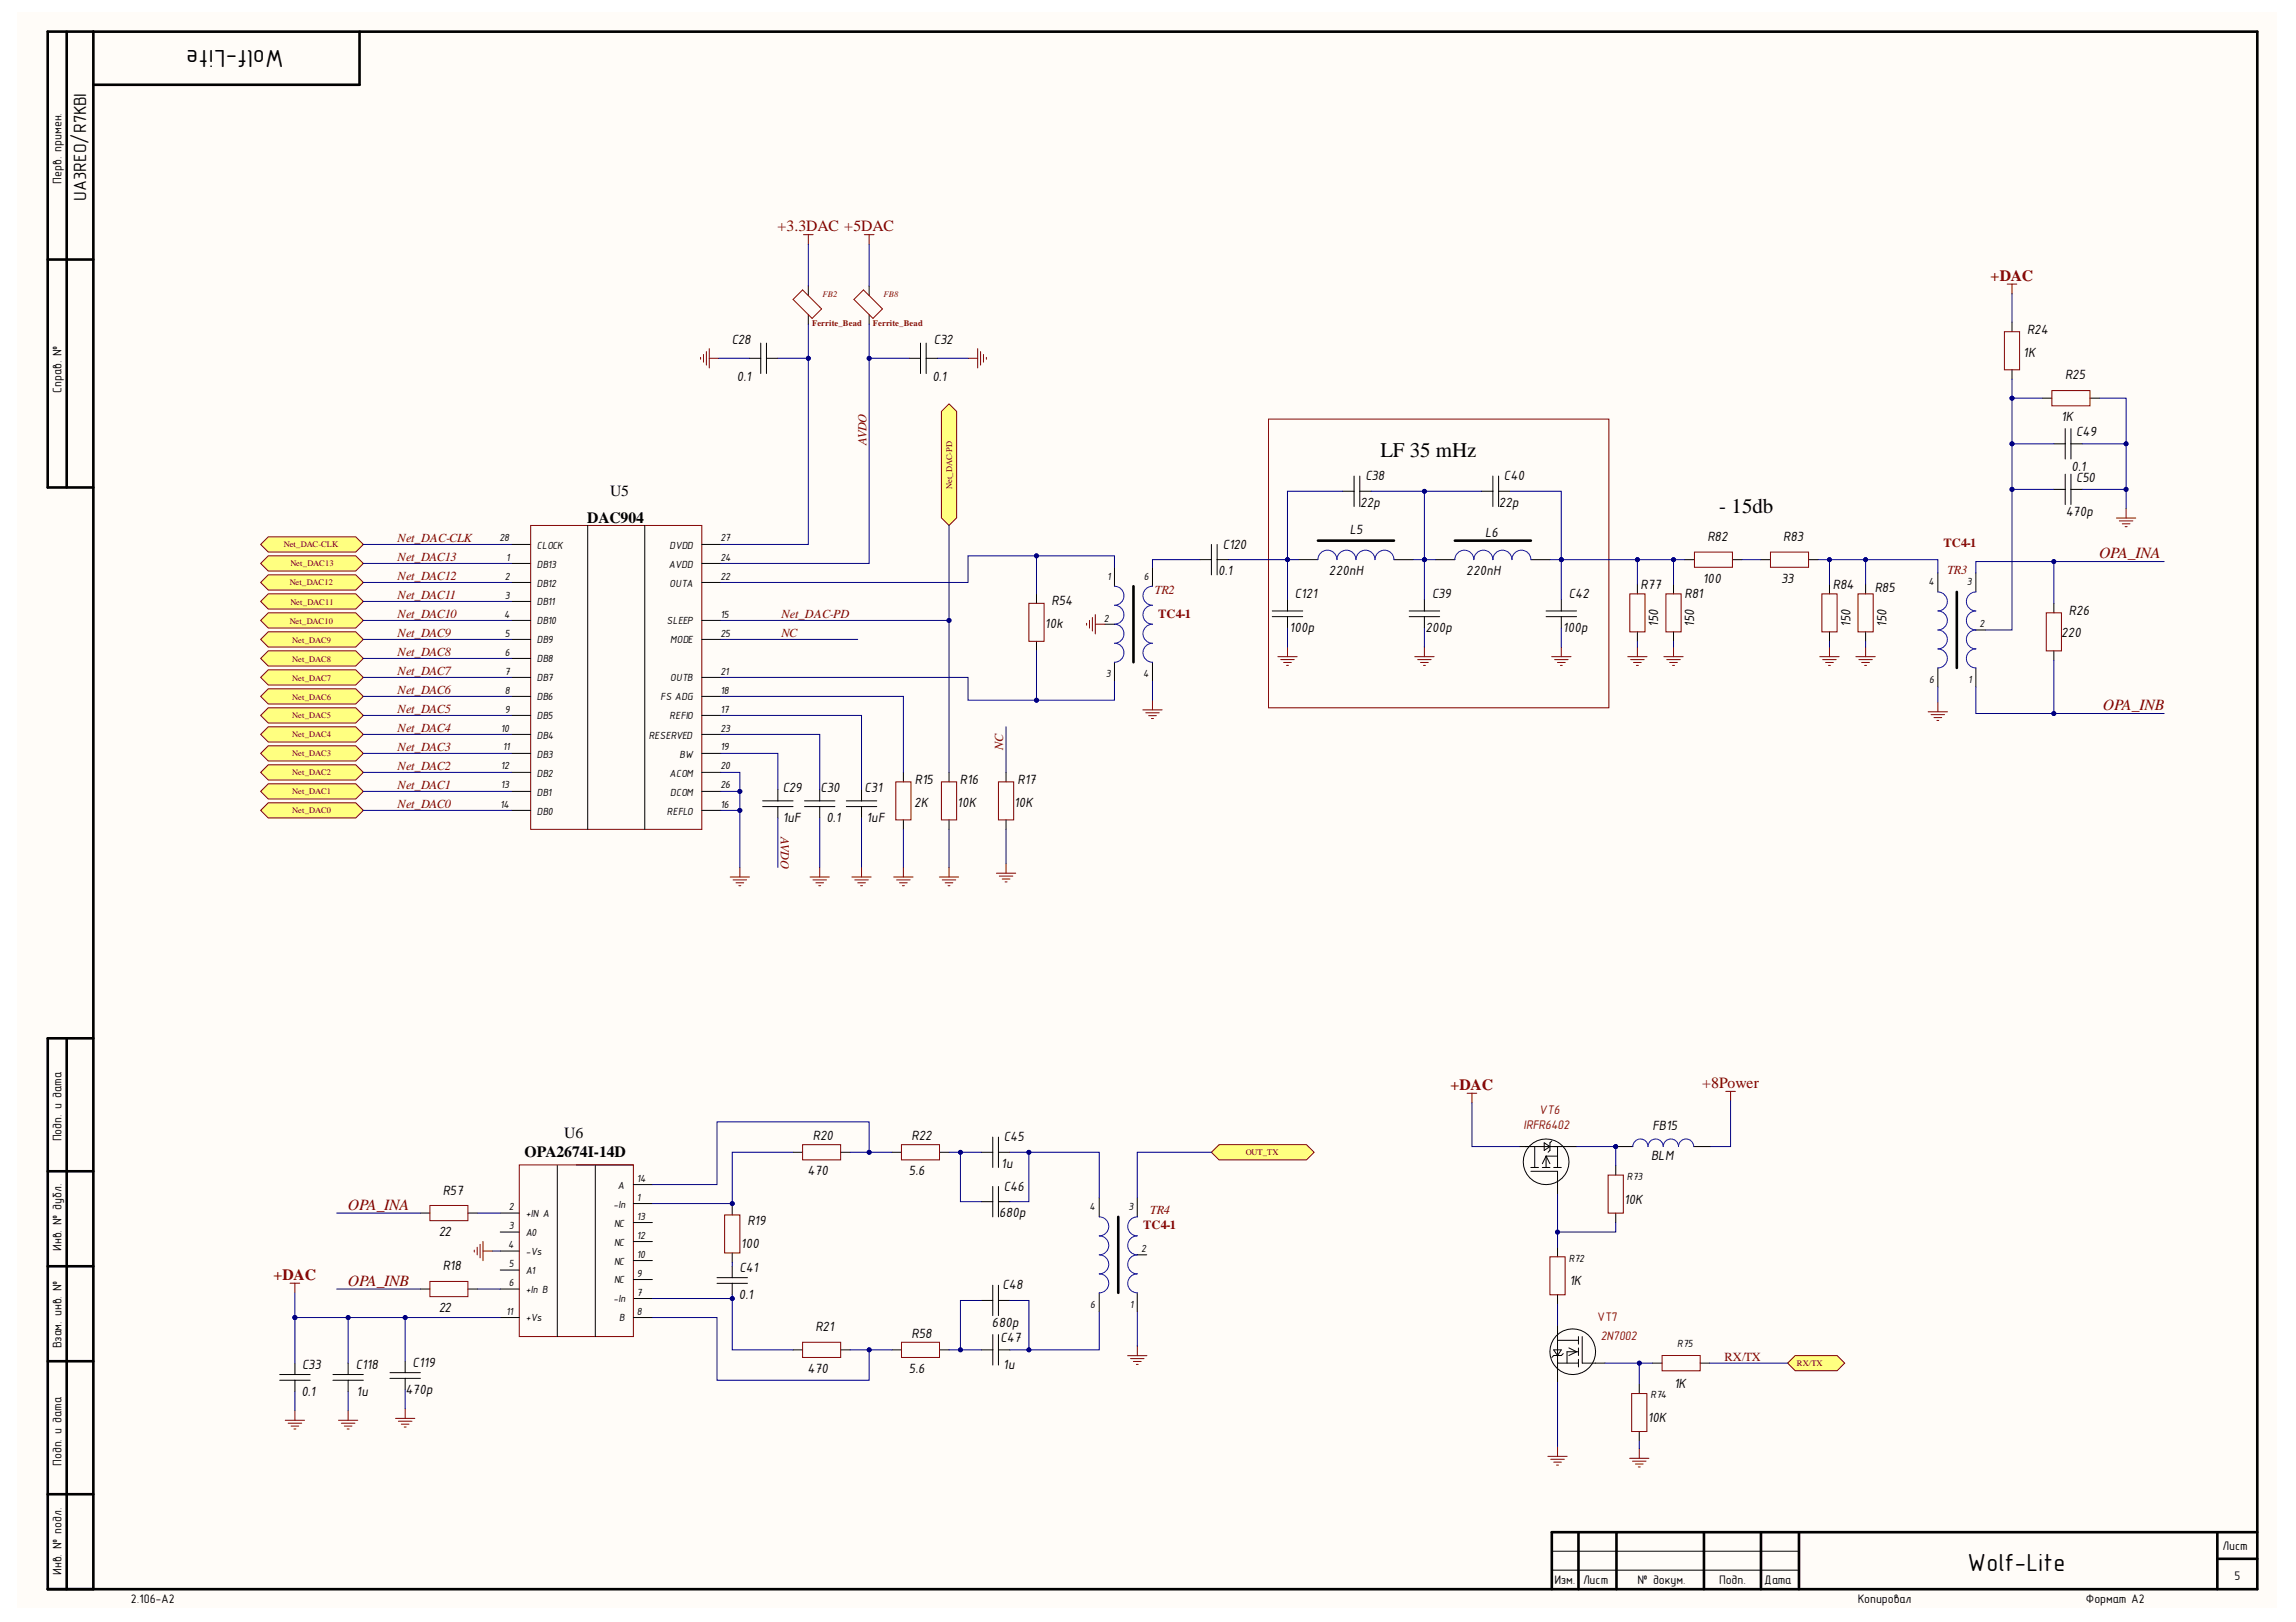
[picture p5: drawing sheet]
<svg xmlns="http://www.w3.org/2000/svg" width="297mm" height="210mm" viewBox="0 0 297 210" stroke-linecap="round" stroke-linejoin="round" font-family="sans-serif">
<defs><g id="words">
<g font-size="3.2">
<text x="36.7" y="6.4" transform="rotate(-180 36.7 6.4)">Wolf-Lite</text>
<text x="254.6" y="203.3">Wolf-Lite</text>
</g>
<g font-size="2.7">
<text x="178.6" y="59.1">LF 35 mHz</text>
<text x="222.4" y="66.4">- 15db</text>
</g>
<text font-size="2.3" x="11.2" y="26" transform="rotate(-90 11.2 26)">UA3REO/R7KBI</text>
<g font-size="2" fill="#800000">
<text x="100.6" y="29.9">+3.3DAC +5DAC</text>
<text x="257.5" y="36.3">+DAC</text>
<text x="271.6" y="72.3">OPA_INA</text>
<text x="272.1" y="91.9">OPA_INB</text>
<text x="187.6" y="141.1">+DAC</text>
<text x="220.2" y="140.8">+8Power</text>
<text x="45" y="156.5">OPA_INA</text>
<text x="35.4" y="165.7">+DAC</text>
<text x="45" y="166.4">OPA_INB</text>
</g>
<g font-size="2">
<text x="78.9" y="64.2">U5</text>
<text x="76" y="67.6">DAC904</text>
<text x="67.8" y="149.7">OPA2674I-14D</text>
<text x="73" y="147.2">U6</text>
</g>
<g font-size="1.9">
<text x="94.7" y="44.5">C28</text>
<text x="120.8" y="44.5">C32</text>
<text x="261.7" y="46.1">1K</text>
<text x="262.3" y="43.2">R24</text>
<text x="95.3" y="49.4">0.1</text>
<text x="120.6" y="49.4">0.1</text>
<text x="267.2" y="49.1">R25</text>
<text x="266.7" y="54.5">1K</text>
<text x="268.6" y="56.5">C49</text>
<text x="176" y="65.6">22p</text>
<text x="176.6" y="62.1">C38</text>
<text x="193.9" y="65.6">22p</text>
<text x="194.6" y="62.1">C40</text>
<text x="268" y="60.9">0.1</text>
<text x="268.6" y="62.4">C50</text>
<text x="158.2" y="71">C120</text>
<text x="174.6" y="69.1">L5</text>
<text x="192.1" y="69.5">L6</text>
<text x="220.9" y="70">R82</text>
<text x="230.7" y="70">R83</text>
<text x="267.2" y="66.8">470p</text>
<text x="157.6" y="74.5">0.1</text>
<text x="167.5" y="77.3">C121</text>
<text x="171.9" y="74.5">220nH</text>
<text x="185.3" y="77.3">C39</text>
<text x="189.7" y="74.5">220nH</text>
<text x="203" y="77.3">C42</text>
<text x="212.3" y="76.2">R77</text>
<text x="217.9" y="77.3">R81</text>
<text x="220.3" y="75.4">100</text>
<text x="230.4" y="75.4">33</text>
<text x="237.1" y="76.2">R84</text>
<text x="242.5" y="76.7">R85</text>
<text x="135.2" y="81.3">10k</text>
<text x="136" y="78.4">R54</text>
<text x="166.8" y="81.8">100p</text>
<text x="184.4" y="81.8">200p</text>
<text x="202.2" y="81.8">100p</text>
<text x="214.5" y="81.1" transform="rotate(-90 214.5 81.1)">150</text>
<text x="219.2" y="81.1" transform="rotate(-90 219.2 81.1)">150</text>
<text x="239.4" y="81.1" transform="rotate(-90 239.4 81.1)">150</text>
<text x="244.1" y="81.1" transform="rotate(-90 244.1 81.1)">150</text>
<text x="266.7" y="82.5">220</text>
<text x="267.7" y="79.6">R26</text>
<text x="118.4" y="101.4">R15</text>
<text x="124.2" y="101.4">R16</text>
<text x="131.6" y="101.4">R17</text>
<text x="101.3" y="102.4">C29</text>
<text x="101.3" y="106.4">1uF</text>
<text x="106.2" y="102.4">C30</text>
<text x="106.9" y="106.4">0.1</text>
<text x="111.8" y="102.4">C31</text>
<text x="112.1" y="106.4">1uF</text>
<text x="118.3" y="104.4">2K</text>
<text x="123.9" y="104.4">10K</text>
<text x="131.2" y="104.4">10K</text>
<text x="105.2" y="147.5">R20</text>
<text x="117.9" y="147.5">R22</text>
<text x="129.9" y="147.7">C45</text>
<text x="213.8" y="146.2">FB15</text>
<text x="57.3" y="154.6">R57</text>
<text x="104.5" y="152.1">470</text>
<text x="117.6" y="152.1">5.6</text>
<text x="129.5" y="151.1">1u</text>
<text x="129.9" y="154.1">C46</text>
<text x="210.1" y="155.8">10K</text>
<text x="213.6" y="150.1">BLM</text>
<text x="56.8" y="160">22</text>
<text x="95.8" y="161.4">100</text>
<text x="96.7" y="158.5">R19</text>
<text x="129.3" y="157.5">680p</text>
<text x="57.3" y="164.4">R18</text>
<text x="95.7" y="164.7">C41</text>
<text x="129.7" y="166.9">C48</text>
<text x="203" y="166.4">1K</text>
<text x="56.8" y="169.8">22</text>
<text x="95.6" y="168">0.1</text>
<text x="105.5" y="172.3">R21</text>
<text x="117.9" y="173.1">R58</text>
<text x="128.3" y="171.8">680p</text>
<text x="129.4" y="173.7">C47</text>
<text x="39.1" y="177.2">C33</text>
<text x="46" y="177.2">C118</text>
<text x="53.4" y="176.9">C119</text>
<text x="104.5" y="177.7">470</text>
<text x="117.6" y="177.7">5.6</text>
<text x="129.8" y="177.2">1u</text>
<text x="216.6" y="179.6">1K</text>
<text x="39" y="180.6">0.1</text>
<text x="46.1" y="180.6">1u</text>
<text x="52.5" y="180.4">470p</text>
<text x="213.2" y="184">10K</text>
</g>
<g font-size="1.6">
<text x="8" y="23.7" transform="rotate(-90 8 23.7)">Перв. примен.</text>
<text x="8" y="50.8" transform="rotate(-90 8 50.8)">Справ. №</text>
<text x="8" y="147.7" transform="rotate(-90 8 147.7)">Подп. и дата</text>
<text x="8" y="161.9" transform="rotate(-90 8 161.9)">Инв. № дубл.</text>
<text x="8" y="174.5" transform="rotate(-90 8 174.5)">Взам. инв. №</text>
<text x="8" y="189.7" transform="rotate(-90 8 189.7)">Подп. и дата</text>
<text x="8" y="203.8" transform="rotate(-90 8 203.8)">Инв. № подл.</text>
<text x="287.5" y="200.6">Лист</text>
<text x="16.9" y="207.4">2.106-A2</text>
<text x="201.1" y="205">Изм.</text>
<text x="204.8" y="205">Лист</text>
<text x="211.8" y="205">№ докум.</text>
<text x="222.4" y="205">Подп.</text>
<text x="228.2" y="205">Дата</text>
<text x="240.3" y="207.4">Копировал</text>
<text x="269.9" y="207.4">Формат А2</text>
<text x="289.1" y="204.5">5</text>
</g>
<g font-size="1.6" fill="#800000">
<text x="112.1" y="57.6" transform="rotate(-90 112.1 57.6)">AVDO</text>
<text x="51.4" y="70.2">Net_DAC-CLK</text>
<text x="51.4" y="77.5">Net_DAC11</text>
<text x="51.4" y="75.1">Net_DAC12</text>
<text x="51.4" y="72.6">Net_DAC13</text>
<text x="51.4" y="82.4">Net_DAC9</text>
<text x="51.4" y="80">Net_DAC10</text>
<text x="101.1" y="80">Net_DAC-PD</text>
<text x="101.1" y="82.4">NC</text>
<text x="51.4" y="89.8">Net_DAC6</text>
<text x="51.4" y="87.3">Net_DAC7</text>
<text x="51.4" y="84.9">Net_DAC8</text>
<text x="51.4" y="94.8">Net_DAC4</text>
<text x="51.4" y="92.2">Net_DAC5</text>
<text x="51.4" y="99.7">Net_DAC2</text>
<text x="51.4" y="97.2">Net_DAC3</text>
<text x="129.8" y="97" transform="rotate(-90 129.8 97)">NC</text>
<text x="51.4" y="104.6">Net_DAC0</text>
<text x="51.4" y="102.1">Net_DAC1</text>
<text x="101" y="108.3" transform="rotate(90 101 108.3)">AVDO</text>
<text x="223.1" y="176.1">RX/TX</text>
</g>
<g font-size="1.6" fill="#980000">
<text x="251.4" y="70.8">TC4-1</text>
<text x="149.4" y="76.9">TR2</text>
<text x="251.9" y="74.3">TR3</text>
<text x="149.8" y="80">TC4-1</text>
<text x="197.1" y="146.1">IRFR6402</text>
<text x="199.1" y="144.1">VT6</text>
<text x="147.9" y="159.1">TC4-1</text>
<text x="148.8" y="157.1">TR4</text>
<text x="206.7" y="170.9">VT7</text>
<text x="207.1" y="173.4">2N7002</text>
</g>
<g font-size="1.5">
<text x="64.6" y="70.1">28</text>
<text x="69.5" y="71">CLOCK</text>
<text x="86.6" y="71">DVDD</text>
<text x="93.2" y="70.1">27</text>
<text x="65.3" y="75.1">2</text>
<text x="65.3" y="77.5">3</text>
<text x="65.5" y="72.6">1</text>
<text x="69.5" y="73.5">DB13</text>
<text x="69.5" y="75.9">DB12</text>
<text x="86.5" y="73.5">AVDD</text>
<text x="86.6" y="75.9">OUTA</text>
<text x="93.2" y="72.6">24</text>
<text x="93.2" y="75.1">22</text>
<text x="143.2" y="75.1">1</text>
<text x="148" y="75.1">6</text>
<text x="249.5" y="75.7">4</text>
<text x="254.5" y="75.7">3</text>
<text x="65.2" y="80">4</text>
<text x="65.3" y="82.4">5</text>
<text x="69.5" y="78.4">DB11</text>
<text x="69.5" y="80.8">DB10</text>
<text x="69.5" y="83.3">DB9</text>
<text x="86.3" y="80.8">SLEEP</text>
<text x="86.7" y="83.3">MODE</text>
<text x="93.2" y="82.4">25</text>
<text x="93.2" y="80">15</text>
<text x="142.8" y="80.5">2</text>
<text x="256.1" y="81.1">2</text>
<text x="65.3" y="84.9">6</text>
<text x="65.3" y="87.3">7</text>
<text x="65.3" y="89.8">8</text>
<text x="69.5" y="85.7">DB8</text>
<text x="69.5" y="88.2">DB7</text>
<text x="86.7" y="88.2">OUTB</text>
<text x="93.2" y="87.3">21</text>
<text x="93.2" y="89.8">18</text>
<text x="143.1" y="87.6">3</text>
<text x="147.9" y="87.6">4</text>
<text x="249.6" y="88.3">6</text>
<text x="254.6" y="88.3">1</text>
<text x="64.8" y="94.7">10</text>
<text x="65.3" y="92.2">9</text>
<text x="69.5" y="90.6">DB6</text>
<text x="69.5" y="93.1">DB5</text>
<text x="69.5" y="95.6">DB4</text>
<text x="83.9" y="95.6">RESERVED</text>
<text x="85.4" y="90.6">FS ADG</text>
<text x="86.6" y="93.1">REFIO</text>
<text x="93.2" y="94.7">23</text>
<text x="93.2" y="92.2">17</text>
<text x="64.8" y="99.6">12</text>
<text x="65.1" y="97.1">11</text>
<text x="69.5" y="98.1">DB3</text>
<text x="69.5" y="100.5">DB2</text>
<text x="86.6" y="100.5">ACOM</text>
<text x="87.9" y="98.1">BW</text>
<text x="93.2" y="99.6">20</text>
<text x="93.2" y="97.1">19</text>
<text x="64.7" y="104.6">14</text>
<text x="64.8" y="102">13</text>
<text x="69.5" y="103">DB1</text>
<text x="69.5" y="105.4">DB0</text>
<text x="86.3" y="105.4">REFLO</text>
<text x="86.7" y="103">DCOM</text>
<text x="93.2" y="102">26</text>
<text x="93.2" y="104.6">16</text>
<text x="79.9" y="153.8">A</text>
<text x="82.4" y="152.9">14</text>
<text x="82.4" y="155.4">1</text>
<text x="210.5" y="152.7">R73</text>
<text x="65.7" y="161.5">4</text>
<text x="65.8" y="156.6">2</text>
<text x="65.8" y="159.1">3</text>
<text x="68" y="157.5">+IN A</text>
<text x="68" y="159.9">A0</text>
<text x="79.4" y="156.3">-In</text>
<text x="79.4" y="161.2">NC</text>
<text x="79.4" y="158.7">NC</text>
<text x="82.4" y="160.3">12</text>
<text x="82.4" y="157.9">13</text>
<text x="140.9" y="156.6">4</text>
<text x="146" y="156.6">3</text>
<text x="65.8" y="164">5</text>
<text x="65.8" y="166.4">6</text>
<text x="68" y="162.5">-Vs</text>
<text x="68" y="164.9">A1</text>
<text x="68" y="167.4">+In B</text>
<text x="79.4" y="166.1">NC</text>
<text x="79.4" y="163.6">NC</text>
<text x="82.4" y="167.7">7</text>
<text x="82.4" y="165.3">9</text>
<text x="82.4" y="162.8">10</text>
<text x="147.6" y="162">2</text>
<text x="203" y="163.3">R72</text>
<text x="65.5" y="170.2">11</text>
<text x="68" y="171">+Vs</text>
<text x="79.4" y="168.5">-In</text>
<text x="80.1" y="171">B</text>
<text x="82.4" y="170.2">8</text>
<text x="141" y="169.2">6</text>
<text x="146.2" y="169.2">1</text>
<text x="217" y="174.3">R75</text>
<text x="213.5" y="181">R74</text>
</g>
<g font-size="1.1" fill="#980000">
<text x="106.4" y="38.5">FB2</text>
<text x="114.3" y="38.5">FB8</text>
<text x="105.1" y="42.2">Ferrite_Bead</text>
<text x="112.9" y="42.2">Ferrite_Bead</text>
</g>
<g font-size="1.1" fill="#800000">
<text x="123.2" y="63.3" transform="rotate(-90 123.2 63.3)">Net_DAC-PD</text>
<text x="36.7" y="70.8">Net_DAC-CLK</text>
<text x="37.5" y="75.7">Net_DAC12</text>
<text x="37.6" y="73.3">Net_DAC13</text>
<text x="37.5" y="80.7">Net_DAC10</text>
<text x="37.6" y="78.3">Net_DAC11</text>
<text x="37.8" y="83.2">Net_DAC9</text>
<text x="37.8" y="88.1">Net_DAC7</text>
<text x="37.8" y="85.6">Net_DAC8</text>
<text x="37.8" y="95.4">Net_DAC4</text>
<text x="37.8" y="93">Net_DAC5</text>
<text x="37.8" y="90.5">Net_DAC6</text>
<text x="37.8" y="100.3">Net_DAC2</text>
<text x="37.8" y="97.9">Net_DAC3</text>
<text x="37.8" y="105.2">Net_DAC0</text>
<text x="37.8" y="102.8">Net_DAC1</text>
<text x="161.2" y="149.5">OUT_TX</text>
<text x="232.5" y="176.8">RX/TX</text>
</g>
</g></defs>
<g fill="#fffcf8">
<path d="M2.2 1.6h292.3v206.5h-292.3z" fill-rule="evenodd"/>
<path d="M2.2 1.6h292.3v206.5h-292.3z" fill-rule="evenodd"/>
</g>
<g fill="none" stroke="#000" stroke-width=".34">
<path d="M8.6 4.1v59M12.1 4.1h-5.9v59h5.9M46.5 4.1v6.9h-34.4M6.2 33.6h5.9M146.6 75.9v9.8M170.5 70h9.8M188.2 70h9.9M8.6 134.4v71.3M12.1 134.4h-5.9v71.3h285.8v-201.6h-279.9v201.6M6.2 151.6h5.9M6.2 163.9h5.9M6.2 176.2h5.9"/>
<path d="M6.2 193.4h5.9M204.2 198.3v7.4M209.1 198.3v7.4M220.4 198.3v7.4M227.8 198.3v7.4M232.7 198.3v7.4M286.9 198.3v7.4M292 198.3h-91.2v7.4M286.9 201.7h5.1"/>
</g>
<g fill="none" stroke="#000" stroke-width=".13">
<path d="M104.6 37v1.3M112.4 37v1.3M96.9 46.4h1.5M98.4 44.4v3.9M99.2 46.4h1.4M99.2 44.4v3.9M104.6 40.7v1.2M112.4 40.7v1.2M117.6 46.4h1.5M119.1 44.4v3.9M119.8 44.4v3.9M119.8 46.4h1.5"/>
<path d="M66.2 72.9h2.5M66.2 70.5h2.5M66.2 75.4h2.5M66.2 77.8h2.5M76 68v39.3M83.4 68v39.3M90.8 72.9h2.5M90.8 70.5h2.5M90.8 75.4h2.5M134.1 76.8v1.3M144.2 73.4v2.5M149.1 73.4v2.5"/>
<path d="M155.2 72.4h1.5M156.7 70.5v3.9M157.5 70.5v3.9M157.5 72.4h1.4M164.6 79.8h3.9M164.6 79.1h3.9M166.6 77.6v1.5M166.6 79.8v1.5M168 72.4h2.5M173.7 63.6h1.5M175.2 61.6v3.9M175.9 61.6v3.9"/>
<path d="M175.9 63.6h1.5M180.3 72.4h2.5M182.3 79.8h4M182.3 79.1h4M184.3 77.6v1.5M184.3 79.8v1.5M185.8 72.4h2.4M191.7 63.6h1.4M193.1 61.6v3.9M193.9 63.6h1.4M193.9 61.6v3.9M198.1 72.4h2.4"/>
<path d="M200 79.8h4M200 79.1h4M202 77.6v1.5M202 79.8v1.5M66.2 82.7h2.5M66.2 95h2.5M66.2 87.7h2.5M66.2 100h2.5M66.2 97.5h2.5M66.2 90.1h2.5M66.2 92.6h2.5M66.2 80.3h2.5"/>
<path d="M66.2 85.2h2.5M90.8 82.7h2.5M90.8 95h2.5M90.8 87.7h2.5M90.8 100h2.5M90.8 97.5h2.5M90.8 90.1h2.5M90.8 92.6h2.5M90.8 80.3h2.5M116.9 100v1.2M134.1 83v1.2M142.9 80.8h1.3"/>
<path d="M144.2 85.7v2.5M149.1 85.7v2.5M66.2 102.4h2.5M66.2 104.9h2.5M90.8 102.4h2.5M90.8 104.9h2.5M98.7 103.6h3.9M98.7 104.4h3.9M100.6 102.2v1.4M100.6 104.4v1.5M104.1 103.6h3.9M104.1 104.4h3.9"/>
<path d="M106 102.2v1.4M106 104.4v1.5M109.5 103.6h3.9M109.5 104.4h3.9M111.5 102.2v1.4M111.5 104.4v1.5M116.9 106.1v1.2M200.8 203.2h31.9M200.8 200.7h31.9"/>
</g>
<path d="M144.2 75.9a1.23 1.23 0 0 1 1.2 1.2 1.23 1.23 0 0 1-1.2 1.2 1.23 1.23 0 0 1 1.2 1.3 1.23 1.23 0 0 1-1.2 1.2 1.23 1.23 0 0 1 1.2 1.2 1.23 1.23 0 0 1-1.2 1.2 1.23 1.23 0 0 1 1.2 1.3 1.23 1.23 0 0 1-1.2 1.2M149.1 75.9a1.23 1.23 0 0 0-1.2 1.2 1.23 1.23 0 0 0 1.2 1.2 1.23 1.23 0 0 0-1.2 1.3 1.23 1.23 0 0 0 1.2 1.2 1.23 1.23 0 0 0-1.2 1.2 1.23 1.23 0 0 0 1.2 1.2 1.23 1.23 0 0 0-1.2 1.3 1.23 1.23 0 0 0 1.2 1.2M170.5 72.4a1.23 1.23 0 0 1 1.2-1.2 1.23 1.23 0 0 1 1.3 1.2 1.23 1.23 0 0 1 1.2-1.2 1.23 1.23 0 0 1 1.2 1.2 1.23 1.23 0 0 1 1.3-1.2 1.23 1.23 0 0 1 1.2 1.2 1.23 1.23 0 0 1 1.2-1.2 1.23 1.23 0 0 1 1.2 1.2M188.2 72.4a1.23 1.23 0 0 1 1.2-1.2 1.23 1.23 0 0 1 1.3 1.2 1.23 1.23 0 0 1 1.2-1.2 1.23 1.23 0 0 1 1.2 1.2 1.23 1.23 0 0 1 1.3-1.2 1.23 1.23 0 0 1 1.2 1.2 1.23 1.23 0 0 1 1.2-1.2 1.23 1.23 0 0 1 1.3 1.2" fill="none" stroke="#00f" stroke-width=".13"/>
<g fill="none" stroke="#800000" stroke-width=".13">
<path d="M103.9 30.4h1.3M104.6 30.4v1.2M111.8 30.4h1.3M112.4 30.4v1.2M90.6 46.2v.3M91 45.9v1M91.4 45.5v1.7M91.8 46.4h1.2M91.8 45.1v2.5M125.2 46.4h1.3M126.5 45.1v2.5M126.9 45.5v1.7"/>
<path d="M127.2 45.9v1M127.6 46.2v.3M164.1 54.2h44v37.4h-44zM68.7 68h22.1v39.3h-22.1zM133.1 78.1h2v4.9h-2zM141.3 79.9v1.8M141.7 79.5v2.5M140.6 80.7v.2M141 80.3v1M141.7 80.8h1.2M147.9 91.9h2.4M148.2 92.2h1.8"/>
<path d="M148.6 92.6h1M149 93h.2M149.1 90.6v1.3M165.3 85h2.5M165.7 85.4h1.7M166.1 85.7h1M166.4 86.1h.3M166.6 83.7v1.3M183 85h2.5M183.4 85.4h1.8M183.8 85.7h1M184.2 86.1h.2"/>
<path d="M184.3 83.7v1.3M200.7 85h2.5M201.1 85.4h1.8M201.5 85.7h1M201.9 86.1h.2M202 83.7v1.3M94.5 113.5h2.5M94.8 113.9h1.8M95.2 114.2h1M95.6 114.6h.2M95.7 112.2v1.3M104.8 113.5h2.5"/>
<path d="M105.2 113.9h1.7M105.5 114.2h1M105.9 114.6h.3M106 112.2v1.3M110.2 113.5h2.5M110.6 113.9h1.7M111 114.2h1M111.3 114.6h.3M111.5 112.2v1.3M115.6 113.5h2.5M115.9 101.2h2v4.9h-2zM116 113.9h1.7"/>
<path d="M116.4 114.2h1M116.7 114.6h.3M116.9 112.2v1.3"/>
</g>
<path d="M102.6 38.7l1.2-1.2 2.5 2.5-1.2 1.2zM110.5 38.7l1.2-1.2 2.5 2.5-1.3 1.2z" fill="none" stroke="#980000" stroke-width=".13"/>
<path d="M33.7 70.5l1-1h11.3l1 1-1 .9h-11.3z" fill-rule="evenodd" fill="#ffff80"/>
<path d="M33.7 70.5l1-1h11.3l1 1-1 .9h-11.3z" fill="none" stroke="#800000" stroke-width=".13"/>
<path d="M33.7 104.9l1-1h11.3l1 1-1 1h-11.3z" fill-rule="evenodd" fill="#ffff80"/>
<path d="M33.7 104.9l1-1h11.3l1 1-1 1h-11.3z" fill="none" stroke="#800000" stroke-width=".13"/>
<path d="M33.7 102.4l1-1h11.3l1 1-1 1h-11.3z" fill-rule="evenodd" fill="#ffff80"/>
<path d="M33.7 102.4l1-1h11.3l1 1-1 1h-11.3z" fill="none" stroke="#800000" stroke-width=".13"/>
<path d="M33.7 100l1-1h11.3l1 1-1 .9h-11.3z" fill-rule="evenodd" fill="#ffff80"/>
<path d="M33.7 100l1-1h11.3l1 1-1 .9h-11.3z" fill="none" stroke="#800000" stroke-width=".13"/>
<path d="M33.7 97.5l1-1h11.3l1 1-1 1h-11.3z" fill-rule="evenodd" fill="#ffff80"/>
<path d="M33.7 97.5l1-1h11.3l1 1-1 1h-11.3z" fill="none" stroke="#800000" stroke-width=".13"/>
<path d="M33.7 95l1-.9h11.3l1 .9-1 1h-11.3z" fill-rule="evenodd" fill="#ffff80"/>
<path d="M33.7 95l1-.9h11.3l1 .9-1 1h-11.3z" fill="none" stroke="#800000" stroke-width=".13"/>
<path d="M34.7 91.6h11.3l1 1-1 1h-11.3l-1-1z" fill-rule="evenodd" fill="#ffff80"/>
<path d="M34.7 91.6h11.3l1 1-1 1h-11.3l-1-1z" fill="none" stroke="#800000" stroke-width=".13"/>
<path d="M33.7 90.1l1-1h11.3l1 1-1 1h-11.3z" fill-rule="evenodd" fill="#ffff80"/>
<path d="M33.7 90.1l1-1h11.3l1 1-1 1h-11.3z" fill="none" stroke="#800000" stroke-width=".13"/>
<path d="M33.7 87.7l1-1h11.3l1 1-1 .9h-11.3z" fill-rule="evenodd" fill="#ffff80"/>
<path d="M33.7 87.7l1-1h11.3l1 1-1 .9h-11.3z" fill="none" stroke="#800000" stroke-width=".13"/>
<path d="M33.7 85.2l1-1h11.3l1 1-1 1h-11.3z" fill-rule="evenodd" fill="#ffff80"/>
<path d="M33.7 85.2l1-1h11.3l1 1-1 1h-11.3z" fill="none" stroke="#800000" stroke-width=".13"/>
<path d="M33.7 82.7l1-.9h11.3l1 .9-1 1h-11.3z" fill-rule="evenodd" fill="#ffff80"/>
<path d="M33.7 82.7l1-.9h11.3l1 .9-1 1h-11.3z" fill="none" stroke="#800000" stroke-width=".13"/>
<path d="M33.7 80.3l1-1h11.3l1 1-1 1h-11.3z" fill-rule="evenodd" fill="#ffff80"/>
<path d="M33.7 80.3l1-1h11.3l1 1-1 1h-11.3z" fill="none" stroke="#800000" stroke-width=".13"/>
<path d="M33.7 77.8l1-1h11.3l1 1-1 1h-11.3z" fill-rule="evenodd" fill="#ffff80"/>
<path d="M33.7 77.8l1-1h11.3l1 1-1 1h-11.3z" fill="none" stroke="#800000" stroke-width=".13"/>
<path d="M33.7 75.4l1-1h11.3l1 1-1 1h-11.3z" fill-rule="evenodd" fill="#ffff80"/>
<path d="M33.7 75.4l1-1h11.3l1 1-1 1h-11.3z" fill="none" stroke="#800000" stroke-width=".13"/>
<path d="M33.7 72.9l1-1h11.3l1 1-1 1h-11.3z" fill-rule="evenodd" fill="#ffff80"/>
<g fill="none" stroke="#800000" stroke-width=".13">
<path d="M259.3 42.9h2v5h-2zM265.5 50.5h4.9v2h-4.9zM33.7 72.9l1-1h11.3l1 1-1 1h-11.3zM264.7 79.3h2v4.9h-2zM273.8 67h2.5M274.2 67.4h1.7M274.6 67.8h1M274.9 68.2h.3M275.1 65.8v1.2M249.4 92.1h2.6M249.8 92.5h1.8M250.2 92.9h1"/>
<path d="M250.6 93.2h.2M250.7 90.9v1.2M55.6 156h4.9v2h-4.9zM67.2 150.8h14.7v22.2h-14.7zM93.7 157.2h2v4.9h-2zM103.8 148.1h5v2h-5zM116.6 148.1h4.9v2h-4.9zM55.6 165.8h4.9v2h-4.9zM61.4 161.8v.2M61.7 161.4v1M62.1 161v1.8M62.5 160.7v2.4"/>
<path d="M62.5 161.9h1.2M103.8 173.7h5v2h-5zM116.6 173.7h4.9v2h-4.9zM145.9 175.4h2.5M146.3 175.8h1.7M146.6 176.2h1M147 176.6h.3M147.1 174.2v1.2M36.9 183.8h2.5M37.3 184.2h1.7M37.7 184.5h1M38 184.9h.3"/>
<path d="M38.2 182.5v1.3M43.8 183.8h2.5M44.2 184.2h1.7M44.5 184.5h1M44.9 184.9h.3M45 182.5v1.3M51.2 183.6h2.5M51.5 183.9h1.8M51.9 184.3h1M52.3 184.7h.2M52.4 182.3v1.3"/>
</g>
<g fill="none" stroke="#000" stroke-width=".13">
<path d="M260.3 41.7v1.2M260.3 47.9v1.2M264.2 51.5h1.3M265.7 57.4h1.5M267.2 55.5v3.9M267.9 55.5v3.9M267.9 57.4h1.5M270.4 51.5h1.2M250.7 74.2v2.4M255.6 74.2v2.4M265.7 78.1v1.2M265.7 63.3h1.5"/>
<path d="M267.2 61.4v3.9M267.9 61.4v3.9M267.9 63.3h1.5M250.7 86.4v2.5M255.6 86.4v2.5M255.6 81.5h1.2M265.7 84.2v1.3M54.4 157h1.2M60.5 157h1.3M64.7 157h2.5M64.7 159.4h2.5M72.1 150.8v22.2"/>
<path d="M74.6 150.7h7.3M77 150.8v22.2M81.9 158.2h2.5M81.9 153.3h2.5M81.9 155.8h2.5M94.7 156v1.2M102.6 149.1h1.2M108.8 149.1h1.2M115.4 149.1h1.2M121.5 149.1h1.3M127 149.1h1.4M127 155.5h1.4"/>
<path d="M128.4 147.2v3.9M128.4 153.5v4M129.2 149.1h1.4M129.2 147.2v3.9M129.2 153.5v4M129.2 155.5h1.4M142.2 155v2.5M147.1 155v2.5M36.2 177.9h3.9M36.2 178.6h3.9M38.2 176.4v1.5M38.2 178.6v1.5"/>
<path d="M43.1 177.9h3.9M43.1 178.6h3.9M45 176.4v1.5M45 178.6v1.5M50.5 177.6h3.9M50.5 178.4h3.9M52.4 176.2v1.4M52.4 178.4v1.4M54.4 166.8h1.2M60.5 166.8h1.3M64.7 166.8h2.5M64.7 170.5h2.5"/>
<path d="M64.7 161.9h2.5M64.7 164.4h2.5M81.9 168h2.5M81.9 170.5h2.5M81.9 165.6h2.5M81.9 163.1h2.5M81.9 160.7h2.5M92.8 165.3h3.9M92.8 166.1h3.9M94.7 162.1v1.3M94.7 163.9v1.4M94.7 166.1v1.5"/>
<path d="M102.6 174.7h1.2M108.8 174.7h1.2M115.4 174.7h1.2M121.5 174.7h1.3M127 174.7h1.4M127 168.3h1.4M128.4 166.3v4M128.4 172.7v4M129.2 174.7h1.5M129.2 166.3v4M129.2 172.7v4M129.2 168.3h1.4"/>
<path d="M142.2 167.3v2.5M147.1 167.3v2.5M147.1 162.4h1.3"/>
</g>
<path d="M250.7 76.6a1.23 1.23 0 0 1 1.2 1.2 1.23 1.23 0 0 1-1.2 1.3 1.23 1.23 0 0 1 1.2 1.2 1.23 1.23 0 0 1-1.2 1.2 1.23 1.23 0 0 1 1.2 1.3 1.23 1.23 0 0 1-1.2 1.2 1.23 1.23 0 0 1 1.2 1.2 1.23 1.23 0 0 1-1.2 1.2M255.6 76.6a1.23 1.23 0 0 0-1.2 1.2 1.23 1.23 0 0 0 1.2 1.3 1.23 1.23 0 0 0-1.2 1.2 1.23 1.23 0 0 0 1.2 1.2 1.23 1.23 0 0 0-1.2 1.3 1.23 1.23 0 0 0 1.2 1.2 1.23 1.23 0 0 0-1.2 1.2 1.23 1.23 0 0 0 1.2 1.2M142.2 157.5a1.23 1.23 0 0 1 1.2 1.2 1.23 1.23 0 0 1-1.2 1.2 1.23 1.23 0 0 1 1.2 1.3 1.23 1.23 0 0 1-1.2 1.2 1.23 1.23 0 0 1 1.2 1.2 1.23 1.23 0 0 1-1.2 1.3 1.23 1.23 0 0 1 1.2 1.2 1.23 1.23 0 0 1-1.2 1.2M147.1 157.5a1.23 1.23 0 0 0-1.2 1.2 1.23 1.23 0 0 0 1.2 1.2 1.23 1.23 0 0 0-1.2 1.3 1.23 1.23 0 0 0 1.2 1.2 1.23 1.23 0 0 0-1.2 1.2 1.23 1.23 0 0 0 1.2 1.3 1.23 1.23 0 0 0-1.2 1.2 1.23 1.23 0 0 0 1.2 1.2" fill="none" stroke="#00f" stroke-width=".13"/>
<path d="M253.2 76.6v9.8M144.7 157.5v9.8" fill="none" stroke="#000" stroke-width=".34"/>
<path d="M156.7 149.1l1-1h11.3l1 1-1 1h-11.3z" fill-rule="evenodd" fill="#ffff80"/>
<path d="M121.5 113.5h2.5M121.8 101.2h2v4.9h-2zM121.9 113.9h1.8M122.3 114.2h1M122.7 114.6h.2M122.8 112.2v1.3M156.7 149.1l1-1h11.3l1 1-1 1h-11.3z" fill="none" stroke="#800000" stroke-width=".13"/>
<path d="M122.8 100v1.2M122.8 106.1v1.2" fill="none" stroke="#000" stroke-width=".13"/>
<path d="M121.8 53.3l1-1 1 1v13.7l-1 1-1-1z" fill-rule="evenodd" fill="#ffff80"/>
<path d="M121.8 53.3l1-1 1 1v13.7l-1 1-1-1zM128.9 113h2.5M129.2 101.2h1.9v4.9h-1.9zM129.3 113.4h1.7M129.7 113.8h1M130 114.1h.3M130.2 111.8v1.2M223.3 141.2h1.2M223.9 141.2v1.3" fill="none" stroke="#800000" stroke-width=".13"/>
<path d="M130.2 100v1.2M130.2 106.1v1.2" fill="none" stroke="#000" stroke-width=".13"/>
<circle cx="209" cy="148.4" r=".25" fill="#000080"/>
<circle cx="209" cy="148.4" r=".25" fill="none" stroke="#000080" stroke-width=".13"/>
<path d="M209 148.4h2.2M219.1 148.4h2.2" fill="none" stroke="#000" stroke-width=".13"/>
<circle cx="209" cy="148.4" r=".25" fill="#000080"/>
<circle cx="209" cy="148.4" r=".25" fill="none" stroke="#000080" stroke-width=".13"/>
<path d="M211.2 148.4a.98 .98 0 0 1 1-1 .98 .98 0 0 1 1 1 .98 .98 0 0 1 1-1 .98 .98 0 0 1 1 1 .99 .99 0 0 1 1-1 .99 .99 0 0 1 1 1 .98 .98 0 0 1 .9-1 .98 .98 0 0 1 1 1" fill="none" stroke="#00f" stroke-width=".13"/>
<path d="M259.7 36.8h1.2M260.3 36.8v1.2M208 152.1h2v4.9h-2zM37.5 166.1h1.3M38.1 166.1v1.2" fill="none" stroke="#800000" stroke-width=".13"/>
<g fill="none" stroke="#000" stroke-width=".13">
<path d="M196.6 148.4h7.4M198.1 151.6h3.4v2.9M198.1 151.1h.9M198.6 148.4v2.7M199.5 151.1h1M199.8 147.9l.7 .5-.7 .5zM200 149.6l-.5 1M200 149.6l.5 1M200 149.6v1.5M200 149.6h1.5M200.8 147.6l-.3 .3v1l-.2 .2M201 151.1h1"/>
<path d="M201.4 147.7a2.95 2.95 0 0 0-4.3 2.5 2.95 2.95 0 0 0 4.1 2.9 2.95 2.95 0 0 0 .8-4.9l-.5-.4M201.5 148.4v2.7M209 150.8v1.3M209 157v1.2"/>
</g>
<path d="M231.3 176.4l.9-1h5.5l1 1-1 1h-5.5z" fill-rule="evenodd" fill="#ffff80"/>
<g fill="none" stroke="#800000" stroke-width=".13">
<path d="M189.8 141.5h1.3M190.4 141.5v1.2M200.5 162.6h2v5h-2zM215 175.4h5v2h-5zM231.3 176.4l.9-1h5.5l1 1-1 1h-5.5zM200.3 188.5h2.4M200.6 188.8h1.8M201 189.2h1M201.4 189.6h.2M201.5 187.2v1.3M210.8 188.7h2.5M211.1 180.3h2v5h-2z"/>
<path d="M211.2 189.1h1.8M211.6 189.5h1M211.9 189.8h.3M212.1 187.5v1.2"/>
</g>
<g fill="none" stroke="#000" stroke-width=".13">
<path d="M200.9 176.3a2.95 2.95 0 0 1 2.4-4.3 2.95 2.95 0 0 1 2.9 4 2.95 2.95 0 0 1-4.9 .9l-.4-.5M201 174.7h1l-.5 .7zM201.5 176.4h2.7M201.5 173.5h2.7M201.5 161.4v1.2M201.5 167.6v1.2M201.5 171.5v7.4M202.2 175.2l-.2 .2h-1l-.2 .3M203 174.4l1 .5-1 .5M204.2 173v.9M204.2 174.4v1M204.2 175.9v1"/>
<path d="M204.2 174.9h-1.5v1.5M204.7 173v3.4h2.9M212.1 179.1v1.2M213.8 176.4h1.2M220 176.4h1.2M212.1 185.3v1.2"/>
</g>
<g fill="none" stroke="#000080" stroke-width=".13">
<path d="M93 46.4h3.9M47 77.8h19.2M47 70.5h19.2M47 72.9h19.2M47 100h19.2M47 97.5h19.2M47 95h19.2M47 92.6h19.2M47 90.1h19.2M47 87.7h19.2M47 80.3h19.2M47 104.9h19.2"/>
<path d="M47 102.4h19.2M95.7 102.4v2.5h-2.4"/>
</g>
<circle cx="95.7" cy="104.9" r=".25" fill="#000080"/>
<circle cx="95.7" cy="104.9" r=".25" fill="none" stroke="#000080" stroke-width=".13"/>
<circle cx="95.7" cy="102.4" r=".25" fill="#000080"/>
<g fill="none" stroke="#000080" stroke-width=".13">
<path d="M93.3 100h2.4v2.4h-2.4"/>
<circle cx="95.7" cy="102.4" r=".25"/>
</g>
<circle cx="95.7" cy="102.4" r=".25" fill="#000080"/>
<g fill="none" stroke="#000080" stroke-width=".13">
<path d="M117.6 46.4h-5.2v26.5h-19.1M93.3 97.5h7.3v4.7M93.3 95h12.7v7.2M93.3 92.6h18.2v9.6M93.3 90.1h23.6v9.9"/>
<circle cx="95.7" cy="102.4" r=".25"/>
</g>
<circle cx="112.4" cy="46.4" r=".25" fill="#000080"/>
<g fill="none" stroke="#000080" stroke-width=".13">
<path d="M100.6 46.4h4"/>
<circle cx="112.4" cy="46.4" r=".25"/>
</g>
<circle cx="104.6" cy="46.4" r=".25" fill="#000080"/>
<g fill="none" stroke="#000080" stroke-width=".13">
<path d="M121.3 46.4h3.9M155.2 72.4h-6.1v1M173.7 63.6h-7.1v8.8"/>
<circle cx="104.6" cy="46.4" r=".25"/>
</g>
<circle cx="166.6" cy="72.4" r=".25" fill="#000080"/>
<g fill="none" stroke="#000080" stroke-width=".13">
<path d="M177.4 63.6h6.9v8.8"/>
<circle cx="166.6" cy="72.4" r=".25"/>
</g>
<circle cx="184.3" cy="63.6" r=".25" fill="#000080"/>
<circle cx="184.3" cy="63.6" r=".25" fill="none" stroke="#000080" stroke-width=".13"/>
<circle cx="184.3" cy="72.4" r=".25" fill="#000080"/>
<g fill="none" stroke="#000080" stroke-width=".13">
<path d="M182.8 72.4h1.5v5.2"/>
<circle cx="184.3" cy="72.4" r=".25"/>
</g>
<circle cx="184.3" cy="72.4" r=".25" fill="#000080"/>
<g fill="none" stroke="#000080" stroke-width=".13">
<path d="M184.3 72.4h1.5"/>
<circle cx="184.3" cy="72.4" r=".25"/>
</g>
<circle cx="184.3" cy="72.4" r=".25" fill="#000080"/>
<g fill="none" stroke="#000080" stroke-width=".13">
<path d="M184.3 63.6h7.4"/>
<circle cx="184.3" cy="72.4" r=".25"/>
</g>
<circle cx="184.3" cy="63.6" r=".25" fill="#000080"/>
<g fill="none" stroke="#000080" stroke-width=".13">
<path d="M195.3 63.6h6.7v8.8"/>
<circle cx="184.3" cy="63.6" r=".25"/>
</g>
<circle cx="202" cy="72.4" r=".25" fill="#000080"/>
<g fill="none" stroke="#000080" stroke-width=".13">
<path d="M200.5 72.4h1.5v5.2"/>
<circle cx="202" cy="72.4" r=".25"/>
</g>
<circle cx="202" cy="72.4" r=".25" fill="#000080"/>
<g fill="none" stroke="#000080" stroke-width=".13">
<path d="M95.7 104.9v7.3"/>
<circle cx="202" cy="72.4" r=".25"/>
</g>
<circle cx="95.7" cy="104.9" r=".25" fill="#000080"/>
<g fill="none" stroke="#000080" stroke-width=".13">
<path d="M104.6 31.6v5.4M112.4 41.9v4.5M100.6 105.9v6.3M106 105.9v6.3"/>
<circle cx="95.7" cy="104.9" r=".25"/>
</g>
<circle cx="112.4" cy="46.4" r=".25" fill="#000080"/>
<g fill="none" stroke="#000080" stroke-width=".13">
<path d="M112.4 31.6v5.4M134.1 84.2v6.4M111.5 105.9v6.3M116.9 107.3v4.9"/>
<circle cx="112.4" cy="46.4" r=".25"/>
</g>
<circle cx="134.1" cy="90.6" r=".25" fill="#000080"/>
<g fill="none" stroke="#000080" stroke-width=".13">
<path d="M134.1 71.9v4.9"/>
<circle cx="134.1" cy="90.6" r=".25"/>
</g>
<circle cx="134.1" cy="71.9" r=".25" fill="#000080"/>
<g fill="none" stroke="#000080" stroke-width=".13">
<path d="M47 75.4h19.2M47 82.7h19.2M47 85.2h19.2M93.3 87.7h31.9v2.9h19v-2.4M149.1 88.2v2.4M166.6 81.3v2.4M184.3 81.3v2.4M202 81.3v2.4"/>
<circle cx="134.1" cy="71.9" r=".25"/>
</g>
<circle cx="134.1" cy="90.6" r=".25" fill="#000080"/>
<g fill="none" stroke="#000080" stroke-width=".13">
<path d="M144.2 73.4v-1.5h-19v3.5h-31.9"/>
<circle cx="134.1" cy="90.6" r=".25"/>
</g>
<circle cx="134.1" cy="71.9" r=".25" fill="#000080"/>
<g fill="none" stroke="#000080" stroke-width=".13">
<path d="M104.6 41.9v28.6h-11.3"/>
<circle cx="134.1" cy="71.9" r=".25"/>
</g>
<circle cx="104.6" cy="46.4" r=".25" fill="#000080"/>
<g fill="none" stroke="#000080" stroke-width=".13">
<path d="M255.6 74.2v-1.5h10.1v5.4M250.7 88.9v2"/>
<circle cx="104.6" cy="46.4" r=".25"/>
</g>
<circle cx="265.7" cy="72.7" r=".25" fill="#000080"/>
<g fill="none" stroke="#000080" stroke-width=".13">
<path d="M260.3 38v3.7M260.3 51.5h3.9"/>
<circle cx="265.7" cy="72.7" r=".25"/>
</g>
<circle cx="260.3" cy="51.5" r=".25" fill="#000080"/>
<g fill="none" stroke="#000080" stroke-width=".13">
<path d="M260.3 57.4h5.4"/>
<circle cx="260.3" cy="51.5" r=".25"/>
</g>
<circle cx="260.3" cy="57.4" r=".25" fill="#000080"/>
<g fill="none" stroke="#000080" stroke-width=".13">
<path d="M260.3 63.3h5.4"/>
<circle cx="260.3" cy="57.4" r=".25"/>
</g>
<circle cx="260.3" cy="63.3" r=".25" fill="#000080"/>
<g fill="none" stroke="#000080" stroke-width=".13">
<path d="M269.4 57.4h5.7"/>
<circle cx="260.3" cy="63.3" r=".25"/>
</g>
<circle cx="275.1" cy="57.4" r=".25" fill="#000080"/>
<g fill="none" stroke="#000080" stroke-width=".13">
<path d="M275.1 63.3v2.5"/>
<circle cx="275.1" cy="57.4" r=".25"/>
</g>
<circle cx="275.1" cy="63.3" r=".25" fill="#000080"/>
<g fill="none" stroke="#000080" stroke-width=".13">
<path d="M265.7 72.7h14.3"/>
<circle cx="275.1" cy="63.3" r=".25"/>
</g>
<circle cx="265.7" cy="72.7" r=".25" fill="#000080"/>
<g fill="none" stroke="#000080" stroke-width=".13">
<path d="M265.7 92.3h14.3"/>
<circle cx="265.7" cy="72.7" r=".25"/>
</g>
<circle cx="265.7" cy="92.3" r=".25" fill="#000080"/>
<g fill="none" stroke="#000080" stroke-width=".13">
<path d="M265.7 85.5v6.8h-10.1v-3.4"/>
<circle cx="265.7" cy="92.3" r=".25"/>
</g>
<circle cx="265.7" cy="92.3" r=".25" fill="#000080"/>
<g fill="none" stroke="#000080" stroke-width=".13">
<path d="M43.6 157h10.8M61.8 157h2.9M38.2 170.5v5.9M43.6 166.8h10.8M61.8 166.8h2.9M63.7 161.9h1"/>
<circle cx="265.7" cy="92.3" r=".25"/>
</g>
<circle cx="38.1" cy="170.5" r=".25" fill="#000080"/>
<g fill="none" stroke="#000080" stroke-width=".13">
<path d="M45 170.5v5.9"/>
<circle cx="38.1" cy="170.5" r=".25"/>
</g>
<circle cx="45" cy="170.5" r=".25" fill="#000080"/>
<g fill="none" stroke="#000080" stroke-width=".13">
<path d="M52.4 170.5v5.7"/>
<circle cx="45" cy="170.5" r=".25"/>
</g>
<circle cx="52.4" cy="170.5" r=".25" fill="#000080"/>
<g fill="none" stroke="#000080" stroke-width=".13">
<path d="M84.4 155.8h10.3v.2M52.4 179.8v2.5M94.7 163.4v.5M38.2 180.1v2.4M45 180.1v2.4"/>
<circle cx="52.4" cy="170.5" r=".25"/>
</g>
<circle cx="94.7" cy="155.8" r=".25" fill="#000080"/>
<g fill="none" stroke="#000080" stroke-width=".13">
<path d="M94.7 167.6v.4h-10.3"/>
<circle cx="94.7" cy="155.8" r=".25"/>
</g>
<circle cx="94.7" cy="168" r=".25" fill="#000080"/>
<g fill="none" stroke="#000080" stroke-width=".13">
<path d="M102.6 149.1h-7.9v6.7"/>
<circle cx="94.7" cy="168" r=".25"/>
</g>
<circle cx="94.7" cy="155.8" r=".25" fill="#000080"/>
<g fill="none" stroke="#000080" stroke-width=".13">
<path d="M94.7 168v6.7h7.9"/>
<circle cx="94.7" cy="155.8" r=".25"/>
</g>
<circle cx="94.7" cy="168" r=".25" fill="#000080"/>
<g fill="none" stroke="#000080" stroke-width=".13">
<path d="M84.4 170.5h8.4v8.1h19.6v-3.9h-2.4"/>
<circle cx="94.7" cy="168" r=".25"/>
</g>
<circle cx="112.4" cy="174.7" r=".25" fill="#000080"/>
<g fill="none" stroke="#000080" stroke-width=".13">
<path d="M110 149.1h2.4v-3.9h-19.6v8.1h-8.4"/>
<circle cx="112.4" cy="174.7" r=".25"/>
</g>
<circle cx="112.4" cy="149.1" r=".25" fill="#000080"/>
<g fill="none" stroke="#000080" stroke-width=".13">
<path d="M112.4 149.1h3"/>
<circle cx="112.4" cy="149.1" r=".25"/>
</g>
<circle cx="112.4" cy="149.1" r=".25" fill="#000080"/>
<g fill="none" stroke="#000080" stroke-width=".13">
<path d="M112.4 174.7h3"/>
<circle cx="112.4" cy="149.1" r=".25"/>
</g>
<circle cx="112.4" cy="174.7" r=".25" fill="#000080"/>
<g fill="none" stroke="#000080" stroke-width=".13">
<path d="M122.8 149.1h4.2"/>
<circle cx="112.4" cy="174.7" r=".25"/>
</g>
<circle cx="124.3" cy="149.1" r=".25" fill="#000080"/>
<g fill="none" stroke="#000080" stroke-width=".13">
<path d="M124.3 149.1v6.4h2.7"/>
<circle cx="124.3" cy="149.1" r=".25"/>
</g>
<circle cx="124.3" cy="149.1" r=".25" fill="#000080"/>
<g fill="none" stroke="#000080" stroke-width=".13">
<path d="M130.6 149.1h2.5v6.4h-2.5"/>
<circle cx="124.3" cy="149.1" r=".25"/>
</g>
<circle cx="133.1" cy="149.1" r=".25" fill="#000080"/>
<g fill="none" stroke="#000080" stroke-width=".13">
<path d="M122.8 174.7h4.2"/>
<circle cx="133.1" cy="149.1" r=".25"/>
</g>
<circle cx="124.3" cy="174.7" r=".25" fill="#000080"/>
<g fill="none" stroke="#000080" stroke-width=".13">
<path d="M127 168.3h-2.7v6.4"/>
<circle cx="124.3" cy="174.7" r=".25"/>
</g>
<circle cx="124.3" cy="174.7" r=".25" fill="#000080"/>
<g fill="none" stroke="#000080" stroke-width=".13">
<path d="M130.7 168.3h2.4v6.4h-2.4"/>
<circle cx="124.3" cy="174.7" r=".25"/>
</g>
<circle cx="133.1" cy="174.7" r=".25" fill="#000080"/>
<g fill="none" stroke="#000080" stroke-width=".13">
<path d="M133.1 149.1h9.1v5.9"/>
<circle cx="133.1" cy="174.7" r=".25"/>
</g>
<circle cx="133.1" cy="149.1" r=".25" fill="#000080"/>
<g fill="none" stroke="#000080" stroke-width=".13">
<path d="M142.2 169.8v4.9h-9.1"/>
<circle cx="133.1" cy="149.1" r=".25"/>
</g>
<circle cx="133.1" cy="174.7" r=".25" fill="#000080"/>
<g fill="none" stroke="#000080" stroke-width=".13">
<path d="M93.3 80.3h29.5v19.7M122.8 107.3v4.9M156.7 149.1h-9.6v5.9M147.1 169.8v4.4"/>
<circle cx="133.1" cy="174.7" r=".25"/>
</g>
<circle cx="122.8" cy="80.3" r=".25" fill="#000080"/>
<g fill="none" stroke="#000080" stroke-width=".13">
<path d="M122.8 68v12.3"/>
<circle cx="122.8" cy="80.3" r=".25"/>
</g>
<circle cx="122.8" cy="80.3" r=".25" fill="#000080"/>
<g fill="none" stroke="#000080" stroke-width=".13">
<path d="M93.3 82.7h17.7M130.2 94.1v5.9M130.2 107.3v4.5M38.1 170.5h26.6"/>
<circle cx="122.8" cy="80.3" r=".25"/>
</g>
<circle cx="52.4" cy="170.5" r=".25" fill="#000080"/>
<circle cx="52.4" cy="170.5" r=".25" fill="none" stroke="#000080" stroke-width=".13"/>
<circle cx="45" cy="170.5" r=".25" fill="#000080"/>
<circle cx="45" cy="170.5" r=".25" fill="none" stroke="#000080" stroke-width=".13"/>
<circle cx="38.1" cy="170.5" r=".25" fill="#000080"/>
<g fill="none" stroke="#000080" stroke-width=".13">
<path d="M38.1 167.3v3.2"/>
<circle cx="38.1" cy="170.5" r=".25"/>
</g>
<circle cx="38.1" cy="170.5" r=".25" fill="#000080"/>
<g fill="none" stroke="#000080" stroke-width=".13">
<path d="M212.1 176.4v2.7M221.2 176.4h10.1"/>
<circle cx="38.1" cy="170.5" r=".25"/>
</g>
<circle cx="212.1" cy="176.4" r=".25" fill="#000080"/>
<g fill="none" stroke="#000080" stroke-width=".13">
<path d="M207.6 176.4h6.2M212.1 186.5v1"/>
<circle cx="212.1" cy="176.4" r=".25"/>
</g>
<circle cx="212.1" cy="176.4" r=".25" fill="#000080"/>
<g fill="none" stroke="#000080" stroke-width=".13">
<path d="M209 158.2v1.2h-7.5"/>
<circle cx="212.1" cy="176.4" r=".25"/>
</g>
<circle cx="201.5" cy="159.4" r=".25" fill="#000080"/>
<g fill="none" stroke="#000080" stroke-width=".13">
<path d="M201.5 154.5v6.9M201.5 178.9v8.3"/>
<circle cx="201.5" cy="159.4" r=".25"/>
</g>
<circle cx="201.5" cy="159.4" r=".25" fill="#000080"/>
<g fill="none" stroke="#000080" stroke-width=".13">
<path d="M190.4 142.7v5.7h6.2M204 148.4h5v2.4M201.5 168.8v2.7"/>
<circle cx="201.5" cy="159.4" r=".25"/>
</g>
<circle cx="209" cy="148.4" r=".25" fill="#000080"/>
<g fill="none" stroke="#000080" stroke-width=".13">
<path d="M158.9 72.4h9.1M223.9 142.5v5.9h-2.6"/>
<circle cx="209" cy="148.4" r=".25"/>
</g>
<circle cx="166.6" cy="72.4" r=".25" fill="#000080"/>
<g fill="none" stroke="#000080" stroke-width=".13">
<path d="M260.3 49.1v32.4h-3.5"/>
<circle cx="166.6" cy="72.4" r=".25"/>
</g>
<circle cx="260.3" cy="63.3" r=".25" fill="#000080"/>
<circle cx="260.3" cy="63.3" r=".25" fill="none" stroke="#000080" stroke-width=".13"/>
<circle cx="260.3" cy="57.4" r=".25" fill="#000080"/>
<circle cx="260.3" cy="57.4" r=".25" fill="none" stroke="#000080" stroke-width=".13"/>
<circle cx="260.3" cy="51.5" r=".25" fill="#000080"/>
<g fill="none" stroke="#000080" stroke-width=".13">
<path d="M271.6 51.5h3.5v11.8h-5.7"/>
<circle cx="260.3" cy="51.5" r=".25"/>
</g>
<circle cx="275.1" cy="63.3" r=".25" fill="#000080"/>
<circle cx="275.1" cy="63.3" r=".25" fill="none" stroke="#000080" stroke-width=".13"/>
<circle cx="275.1" cy="57.4" r=".25" fill="#000080"/>
<g fill="none" stroke="#000080" stroke-width=".13">
<path d="M202 72.4h16"/>
<circle cx="275.1" cy="57.4" r=".25"/>
</g>
<path d="M211.8 75.6v1.3M216.5 75.6v1.3M218 72.4h1.2M224.1 72.4h1.3M227.8 72.4h1.2M234 72.4h1.2M236.7 75.6v1.3M241.4 75.6v1.3M211.8 81.8v1.2M216.5 81.8v1.2M236.7 81.8v1.2M241.4 81.8v1.2" fill="none" stroke="#000" stroke-width=".13"/>
<path d="M210.8 76.9h2v4.9h-2zM215.5 76.9h2v4.9h-2zM219.2 71.4h4.9v2h-4.9zM229 71.4h5v2h-5zM235.7 76.9h2v4.9h-2zM240.4 76.9h1.9v4.9h-1.9z" fill="none" stroke="#800000" stroke-width=".13"/>
<circle cx="202" cy="72.4" r=".25" fill="#000080"/>
<circle cx="202" cy="72.4" r=".25" fill="none" stroke="#000080" stroke-width=".13"/>
<circle cx="211.8" cy="72.4" r=".25" fill="#000080"/>
<circle cx="211.8" cy="72.4" r=".25" fill="none" stroke="#000080" stroke-width=".13"/>
<circle cx="216.5" cy="72.4" r=".25" fill="#000080"/>
<g fill="none" stroke="#000080" stroke-width=".13">
<path d="M216.5 72.4v3.2"/>
<circle cx="216.5" cy="72.4" r=".25"/>
</g>
<circle cx="216.5" cy="72.4" r=".25" fill="#000080"/>
<g fill="none" stroke="#000080" stroke-width=".13">
<path d="M211.8 72.4v3.2"/>
<circle cx="216.5" cy="72.4" r=".25"/>
</g>
<circle cx="211.8" cy="72.4" r=".25" fill="#000080"/>
<g fill="none" stroke="#000080" stroke-width=".13">
<path d="M225.4 72.4h2.4M235.2 72.4h1.5v3.2"/>
<circle cx="211.8" cy="72.4" r=".25"/>
</g>
<circle cx="236.7" cy="72.4" r=".25" fill="#000080"/>
<g fill="none" stroke="#000080" stroke-width=".13">
<path d="M236.7 72.4h14v1.8"/>
<circle cx="236.7" cy="72.4" r=".25"/>
</g>
<circle cx="236.7" cy="72.4" r=".25" fill="#000080"/>
<circle cx="236.7" cy="72.4" r=".25" fill="none" stroke="#000080" stroke-width=".13"/>
<circle cx="241.4" cy="72.4" r=".25" fill="#000080"/>
<g fill="none" stroke="#000080" stroke-width=".13">
<path d="M241.4 72.4v3.2"/>
<circle cx="241.4" cy="72.4" r=".25"/>
</g>
<circle cx="241.4" cy="72.4" r=".25" fill="#000080"/>
<g fill="none" stroke="#000080" stroke-width=".13">
<path d="M166.6 72.4v5.2M211.8 83v.7M216.5 83v.7M236.7 83v.7M241.4 83v.7"/>
<circle cx="241.4" cy="72.4" r=".25"/>
</g>
<g fill="none" stroke="#800000" stroke-width=".13">
<path d="M210.6 85h2.5M211 85.4h1.7M211.3 85.7h1M211.7 86.1h.3M211.8 83.7v1.3M215.3 85h2.5M215.6 85.4h1.8M216 85.7h1M216.4 86.1h.2M216.5 83.7v1.3M235.4 85h2.5M235.8 85.4h1.8"/>
<path d="M236.2 85.7h1M236.6 86.1h.2M236.7 83.7v1.3M240.1 85h2.5M240.5 85.4h1.7M240.9 85.7h1M241.2 86.1h.3M241.4 83.7v1.3"/>
</g>
<circle cx="166.6" cy="72.4" r=".25" fill="#000080"/>
<circle cx="166.6" cy="72.4" r=".25" fill="none" stroke="#000080" stroke-width=".13"/>
<use href="#words"/>
</svg>
